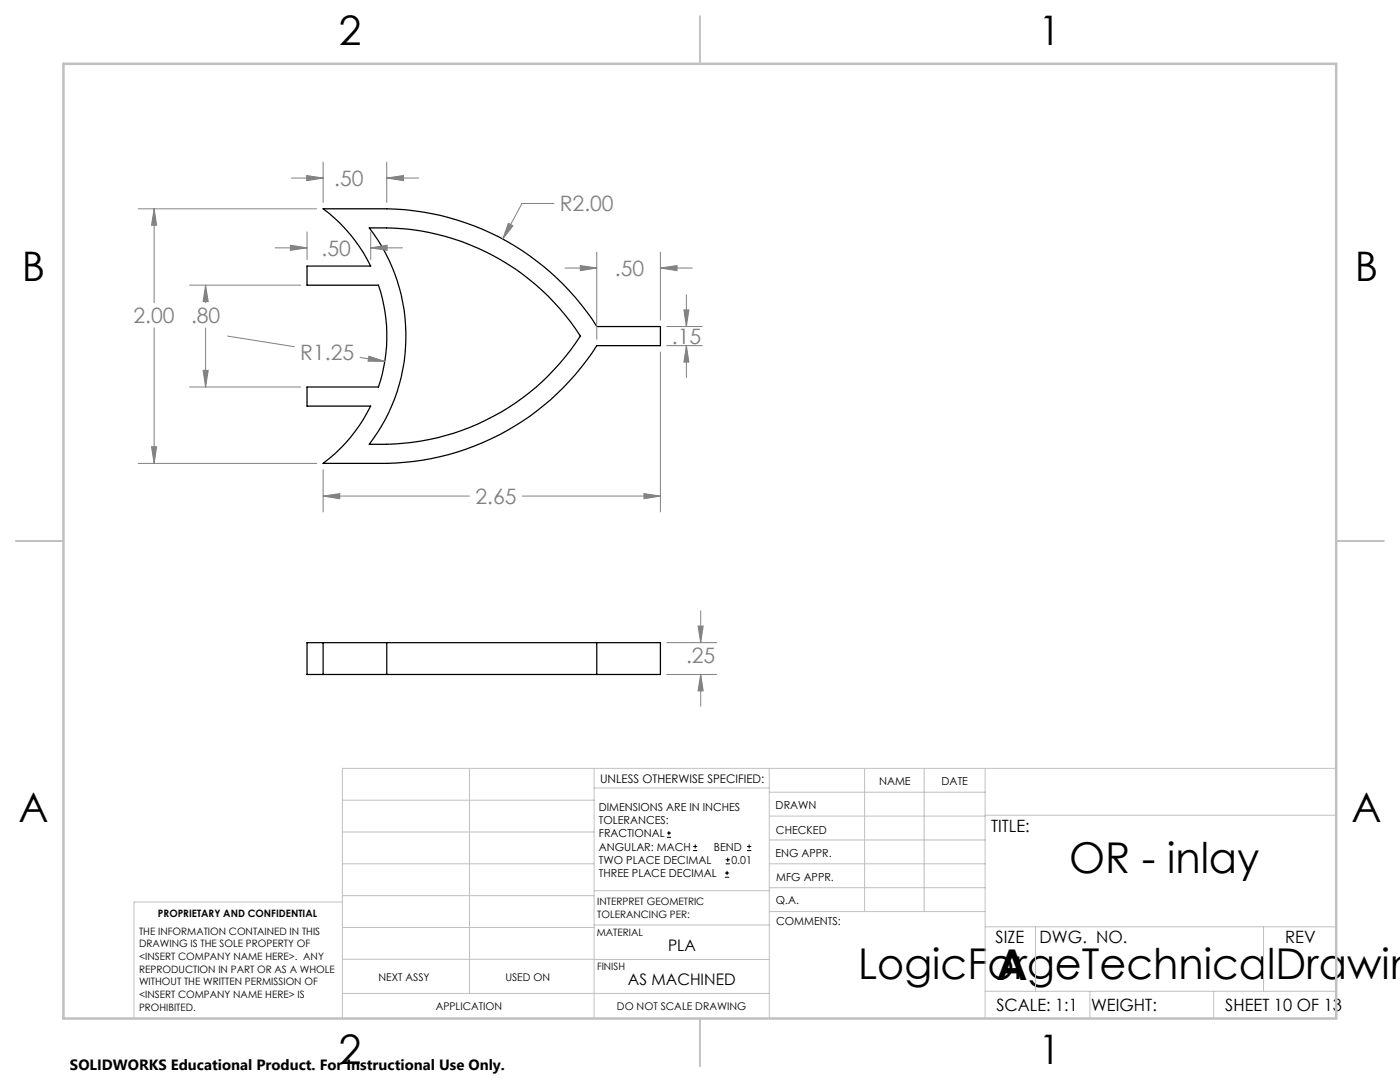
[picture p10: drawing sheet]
<svg xmlns="http://www.w3.org/2000/svg" width="279mm" height="216mm" viewBox="0 0 279 216" stroke-linecap="round" stroke-linejoin="round" font-family="sans-serif">
<defs><g id="words">
<g font-size="8.5">
<text x="213.4" y="174.2">OR - inlay</text>
<text x="171.3" y="195.4">LogicForgeTechnicalDrawin</text>
<text x="198.9" y="195.5">A</text>
</g>
<g font-size="8.1">
<text x="67.6" y="8.9">2</text>
<text x="207.3" y="8.9">1</text>
<text x="4.4" y="56.2">B</text>
<text x="270.4" y="56.2">B</text>
<text x="3.7" y="164.1">A</text>
<text x="269.7" y="164.1">A</text>
<text x="67.6" y="212.4">2</text>
<text x="207.3" y="212.4">1</text>
</g>
<g font-size="4.2" fill="#808080">
<text x="66.7" y="37.1">.50</text>
<text x="111.7" y="42.2">R2.00</text>
<text x="64.2" y="51">.50</text>
<text x="122.7" y="55.1">.50</text>
<text x="26.7" y="64.5">2.00</text>
<text x="38.1" y="64.5">.80</text>
<text x="59.9" y="71.8">R1.25</text>
<text x="134.1" y="68.5">.15</text>
<text x="94.9" y="100.6">2.65</text>
<text x="136.9" y="132.3">.25</text>
</g>
<g font-size="3.4">
<text x="197.8" y="166">TITLE:</text>
<text x="198.7" y="188.1">SIZE</text>
<text x="207.5" y="188.1">DWG. NO.</text>
<text x="256.5" y="188.2">REV</text>
<text x="198.8" y="201.7">SCALE: 1:1</text>
<text x="217.7" y="201.8">WEIGHT:</text>
<text x="244.5" y="201.7">SHEET 10 OF 13</text>
</g>
<g font-size="3.2">
<text x="133.3" y="189.8">PLA</text>
<text x="125.3" y="196.6">AS MACHINED</text>
</g>
<text font-size="3" x="14" y="213.5">SOLIDWORKS Educational Product. For Instructional Use Only.</text>
<text font-size="2.4" x="119.8" y="156.2">UNLESS OTHERWISE SPECIFIED:</text>
<g font-size="2.2">
<text x="119.5" y="161.8">DIMENSIONS ARE IN INCHES</text>
<text x="154.8" y="161.4">DRAWN</text>
<text x="175.4" y="156.6">NAME</text>
<text x="187.9" y="156.7">DATE</text>
<text x="119.5" y="164.4">TOLERANCES:</text>
<text x="119.5" y="167.1">FRACTIONAL</text>
<text x="154.9" y="166.3">CHECKED</text>
<text x="119.5" y="169.7">ANGULAR: MACH</text>
<text x="119.5" y="172.4">TWO PLACE DECIMAL</text>
<text x="142.5" y="169.7">BEND</text>
<text x="146" y="172.4">0.01</text>
<text x="154.8" y="171">ENG APPR.</text>
<text x="119.5" y="175">THREE PLACE DECIMAL</text>
<text x="154.9" y="175.7">MFG APPR.</text>
<text x="154.9" y="180.4">Q.A.</text>
<text x="154.9" y="184.6">COMMENTS:</text>
</g>
<g font-size="2.1">
<text x="75.5" y="195.7">NEXT ASSY</text>
<text x="100.9" y="195.7">USED ON</text>
<text x="86.9" y="201.5">APPLICATION</text>
<text x="123.1" y="201.6">DO NOT SCALE DRAWING</text>
</g>
<g font-size="2">
<text x="31.5" y="182.9">PROPRIETARY AND CONFIDENTIAL</text>
<text x="119.2" y="180.6">INTERPRET GEOMETRIC</text>
<text x="119.2" y="183.1">TOLERANCING PER:</text>
<text x="27.8" y="186.5">THE INFORMATION CONTAINED IN THIS</text>
<text x="27.8" y="189">DRAWING IS THE SOLE PROPERTY OF</text>
<text x="27.8" y="191.6">&lt;INSERT COMPANY NAME HERE&gt;. ANY</text>
<text x="119.1" y="186.7">MATERIAL</text>
<text x="27.8" y="194.1">REPRODUCTION IN PART OR AS A WHOLE</text>
<text x="27.8" y="196.6">WITHOUT THE WRITTEN PERMISSION OF</text>
<text x="119.1" y="193.5">FINISH</text>
<text x="27.8" y="199.1">&lt;INSERT COMPANY NAME HERE&gt; IS</text>
<text x="27.8" y="201.7">PROHIBITED.</text>
</g>
</g></defs>
<path d="M64.5 41.7h12.7a50.6 50.6 0 0 1 41.9 23.5h12.7v3.8h-12.7a50.8 50.8 0 0 1-41.9 23.5h-12.7a31.4 31.4 0 0 0 9.5-11.5h-12.7v-3.8h14.2a31.8 31.8 0 0 0 0-20.3h-14.2v-3.8h12.7a31.4 31.4 0 0 0-9.5-11.4zM73.7 45.5a47.2 47.2 0 0 1 42.1 21.6 47.4 47.4 0 0 1-42.1 21.6 35.5 35.5 0 0 0 0-43.2zM64.5 128.2v6.4M77.2 134.6h41.9M77.2 128.2h41.9M77.2 128.2h-15.9v6.4h15.9M77.2 128.2v6.4M119.1 128.2h12.7v6.4h-12.7M119.1 128.2v6.4" fill="none" stroke="#000" stroke-width=".25"/>
<g fill="none" stroke="#000" stroke-width=".2">
<path d="M133.1 167.1h.8M133.1 166.2h.8M133.5 165.8v.9M138.3 169.7h.8M138.3 168.9h.8M138.7 168.5v.8M144.7 175h.8M144.7 174.2h.8M144.8 172.4h.9M144.8 171.6h.9M145.1 173.8v.8M145.2 171.1v.9"/>
<path d="M149.1 169.7h.8M149.1 168.9h.8M149.5 168.5v.8"/>
</g>
<g fill="none" stroke="#808080" stroke-width=".2">
<path d="M58.1 35.5h6.4M61.2 35l3.3 .5-3.3 .6zM64.5 32.3v8.1M77.2 35.5l3.3-.5v1.1zM77.2 32.3v8.1M77.2 35.5h6.3M27.6 41.7h35.6M30.8 41.7l.5 3.2h-1.1zM30.8 41.7v18.7M37.9 56.9h22.1M41 56.9l.6 3.3h-1.1zM41 56.9v3.5"/>
<path d="M54.9 49.5h6.4M58 48.9l3.3 .6-3.3 .5zM61.3 46.3v5.5M74 49.5l3.3-.6v1.1zM74 46.3v5.5M74 49.5h6.3M101.5 44.6l.9 .4-2.1 2.7zM110.5 40.6h-6.3l-3.9 7.1M112.7 53.5h6.4M115.8 53l3.3 .5-3.3 .5zM119.1 50.3v17.4M131.8 53.5l3.3-.5v1z"/>
<path d="M131.8 50.3v13.6M131.8 53.5h6.3M137 58.8v6.4M30.8 65.4v27.1M37.9 77.2h22.1M40.5 73.9h1.1l-.6 3.3zM41 65.4v11.8M45.4 67.1l13.3 2.1M71.9 71.3l4.9 .8M73.6 71.1l3.2 1h-3.4zM131.8 70.2v32M133.1 69h7.1"/>
<path d="M133.1 65.2h7.1M136.5 61.8h1l-.5 3.4zM137 69l.5 3.2h-1zM137 69v6.3M27.6 92.5h35.6M30.2 89.1h1.1l-.5 3.4zM64.5 99l3.3-.5v1zM64.5 93.7v8.5M64.5 99h29.2M104.2 99h27.6M128.5 98.5l3.3 .5-3.3 .5zM133.1 128.2h9.9"/>
<path d="M133.1 134.6h9.9M139.3 124.9h1l-.5 3.3zM139.8 134.6l.5 3.3h-1zM139.8 121.9v6.3M139.8 134.6v6.3"/>
</g>
<g fill="none" stroke="#c0c0c0" stroke-width=".2">
<path d="M68.3 159.7h50.3M93.7 153.3v44.9M118.6 153.3v49.9M118.6 157.2h34.9M153.5 153.3v49.9M153.5 158.1h43.1M172.5 153.3v28.6M184.4 153.3v28.6M196.6 153.3v49.9M266.7 153.3h-198.4v49.9M68.3 178.7h50.3M68.3 172.4h50.3"/>
<path d="M68.3 166h50.3M68.3 180h-41.6v23.2M118.6 177.7h35M153.5 167.6h43.1M153.5 162.8h43.1M153.5 172.4h43.1M153.5 177.1h43.1M196.6 162.7h70.1M68.3 198.2h85.2M68.3 191.4l85.2 .1M68.3 185.1h50.3M118.6 184.6h35"/>
<path d="M153.6 181.9h43M196.6 197.8h70.1M196.6 184.9h70.1M206.7 184.9v12.9M217.5 197.8v5.4M242.2 197.8v5.4M252.2 184.9v12.9"/>
</g>
<path d="M139.7 3.2v9.5M3.1 107.9h9.6M266.7 107.9h9.5M139.7 203.2v9.6" fill="none" stroke="#c0c0c0" stroke-width=".25"/>
<path d="M12.7 12.7h254v190.5h-254z" fill="none" stroke="#c0c0c0" stroke-width=".5"/>
<path d="M115.8 53l3.3 .5-3.3 .5zM131.8 53.5l3.3-.5v1zM137 69l.5 3.2h-1zM136.5 61.8h1l-.5 3.4zM101.5 44.6l-1.2 3.1 2.1-2.7zM77.2 35.5l3.3-.5v1.1zM61.2 35l3.3 .5-3.3 .6zM30.8 41.7l.5 3.2h-1.1zM30.2 89.1h1.1l-.5 3.4zM41 56.9l.6 3.3h-1.1zM40.5 73.9h1.1l-.6 3.3zM74 49.5l3.3-.6v1.1zM58 48.9l3.3 .6-3.3 .5zM73.6 71.1l-.2 1h3.4zM128.5 98.5l3.3 .5-3.3 .5zM64.5 99l3.3-.5v1zM139.3 124.9h1l-.5 3.3zM139.8 134.6l.5 3.3h-1z" fill="#808080"/>
<use href="#words"/>
</svg>
